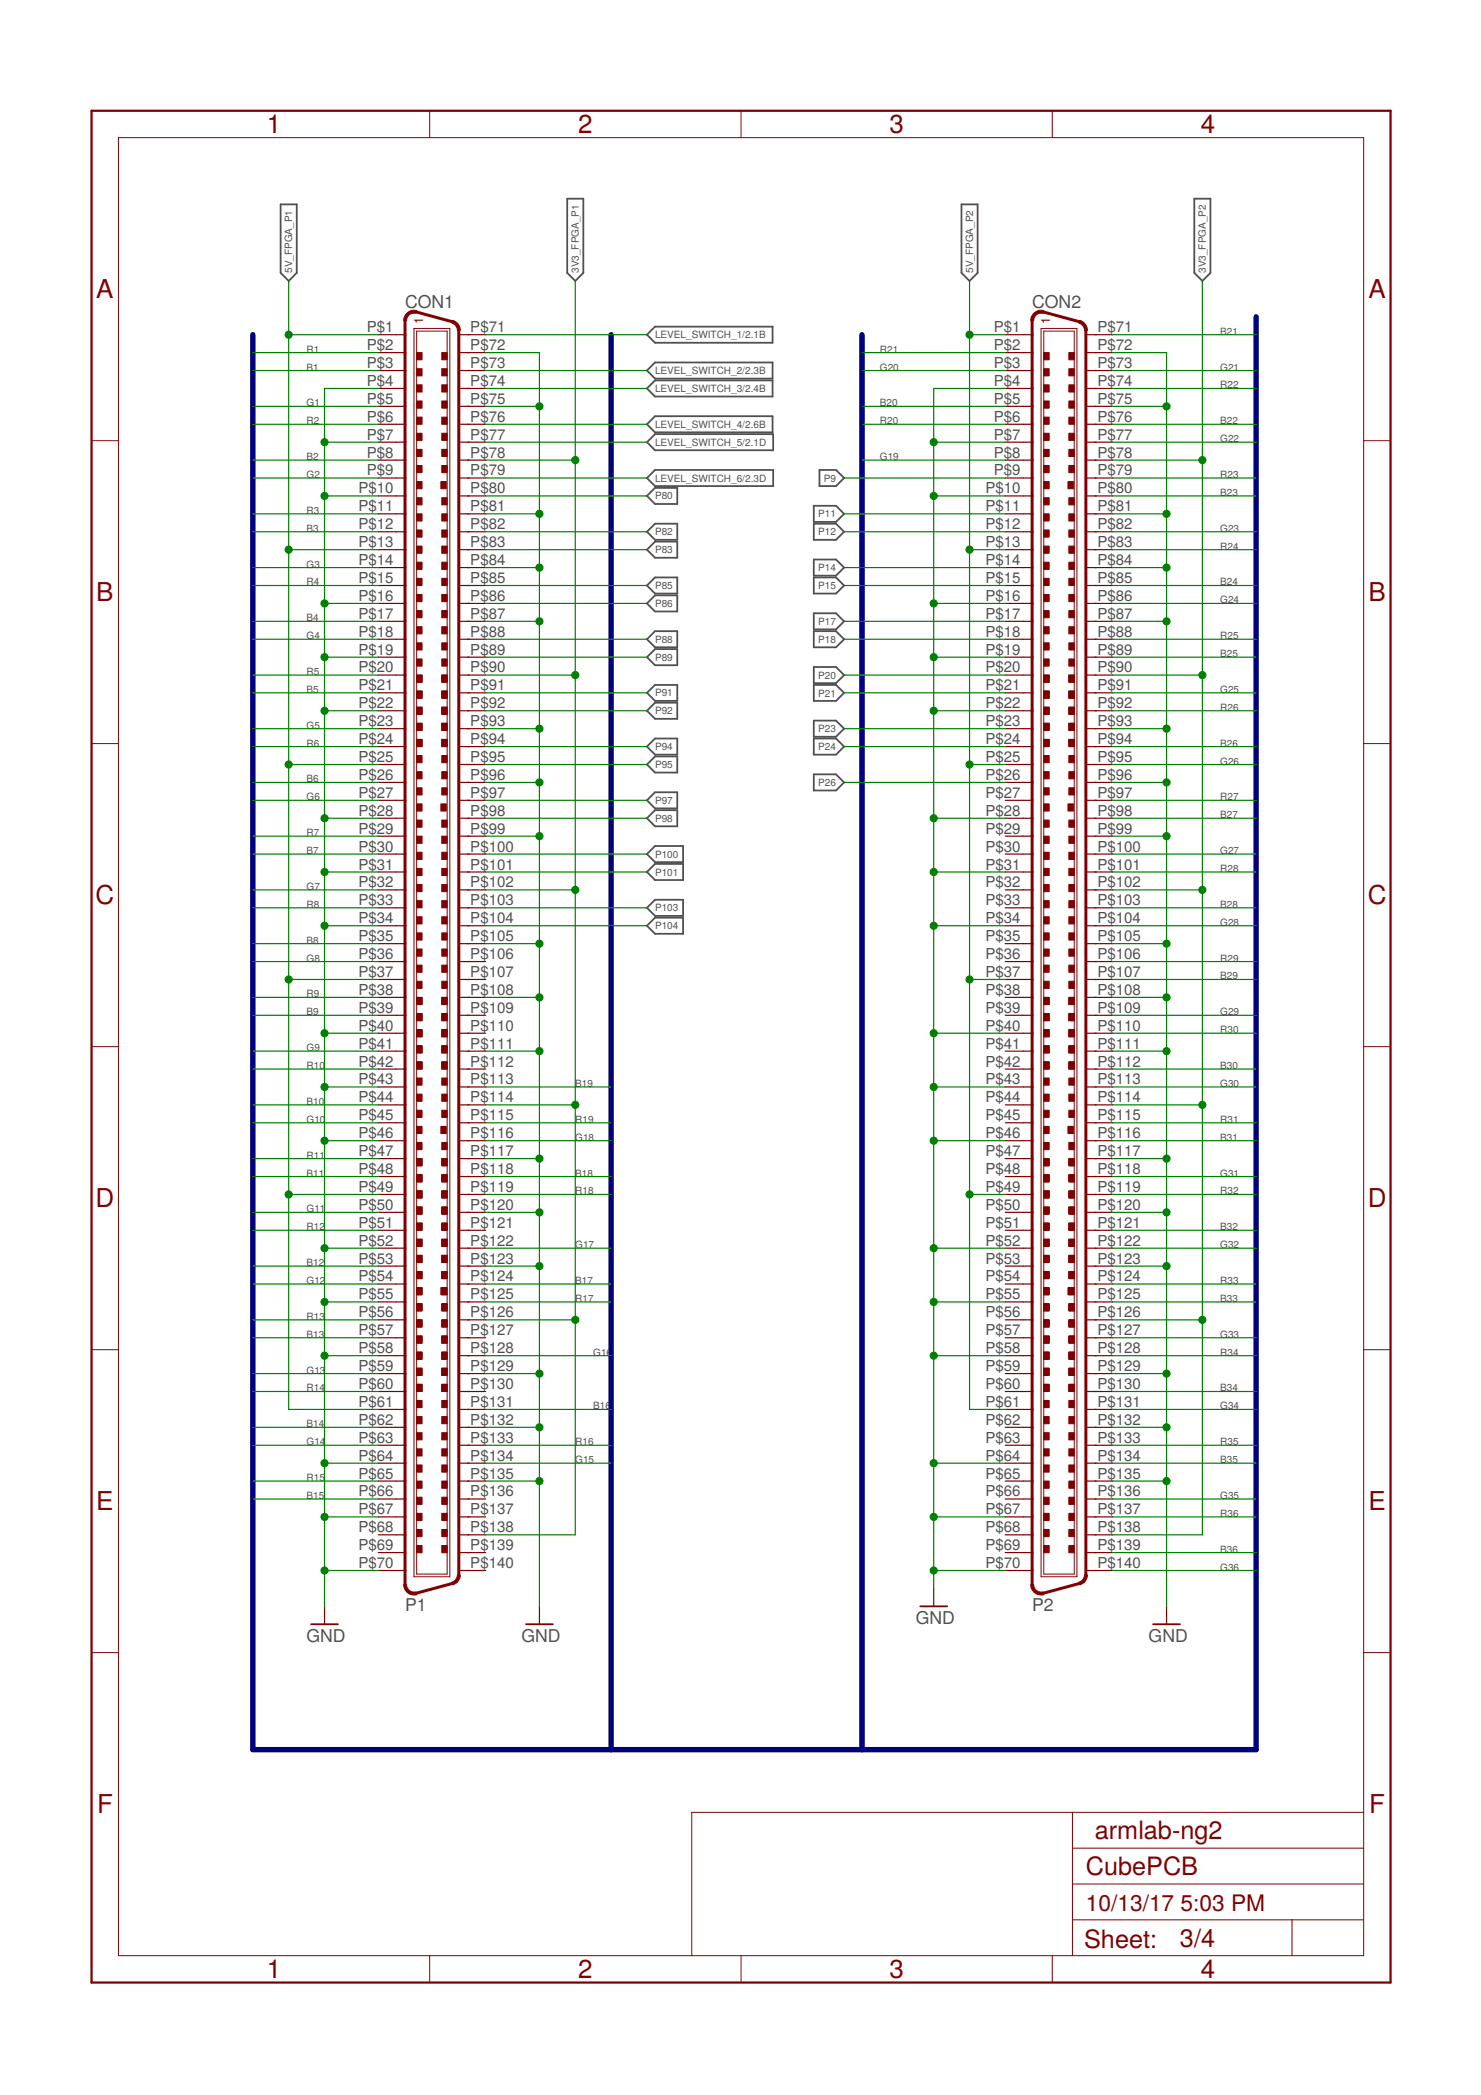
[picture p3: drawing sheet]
<svg xmlns="http://www.w3.org/2000/svg" width="210mm" height="297mm" viewBox="0 0 210 297" stroke-linecap="round" stroke-linejoin="round" font-family="sans-serif">
<defs><g id="words">
<g font-size="3.7" fill="#800000">
<text x="37.8" y="18.9">1</text>
<text x="82" y="18.9">2</text>
<text x="126.1" y="18.9">3</text>
<text x="170.2" y="18.9">4</text>
<text x="13.7" y="42.3">A</text>
<text x="193.9" y="42.3">A</text>
<text x="13.7" y="85.3">B</text>
<text x="193.9" y="85.3">B</text>
<text x="13.5" y="128.2">C</text>
<text x="193.8" y="128.2">C</text>
<text x="13.5" y="171.2">D</text>
<text x="193.8" y="171.2">D</text>
<text x="13.7" y="214.1">E</text>
<text x="193.9" y="214.1">E</text>
<text x="13.8" y="257.1">F</text>
<text x="194.1" y="257.1">F</text>
<text x="37.8" y="280.5">1</text>
<text x="82" y="280.5">2</text>
<text x="126.1" y="280.5">3</text>
<text x="170.2" y="280.5">4</text>
</g>
<g font-size="3.6" fill="#800000">
<text x="155.2" y="260.8">armlab-ng2</text>
<text x="153.9" y="265.9">CubePCB</text>
<text x="153.7" y="276.1">Sheet:</text>
<text x="167.2" y="276">3/4</text>
</g>
<g font-size="3.2" fill="#800000">
<text x="153.9" y="270.9">10/13/17</text>
<text x="167.3" y="270.9">5:03 PM</text>
</g>
<g font-size="2.5" fill="#505050">
<text x="57.4" y="43.6">CON1</text>
<text x="146.3" y="43.6">CON2</text>
<text x="43.4" y="232.8">GND</text>
<text x="57.4" y="228.4">P1</text>
<text x="73.9" y="232.8">GND</text>
<text x="129.8" y="230.3">GND</text>
<text x="146.3" y="228.4">P2</text>
<text x="162.8" y="232.8">GND</text>
</g>
<g font-size="2.1" fill="#505050">
<text x="52" y="47.1">P$1</text>
<text x="66.7" y="47.1">P$71</text>
<text x="140.9" y="47.1">P$1</text>
<text x="155.5" y="47.1">P$71</text>
<text x="52" y="49.6">P$2</text>
<text x="52" y="52.2">P$3</text>
<text x="66.7" y="49.6">P$72</text>
<text x="66.7" y="52.2">P$73</text>
<text x="140.9" y="49.6">P$2</text>
<text x="140.9" y="52.2">P$3</text>
<text x="155.5" y="49.6">P$72</text>
<text x="155.5" y="52.2">P$73</text>
<text x="52" y="54.7">P$4</text>
<text x="52" y="57.3">P$5</text>
<text x="52" y="59.8">P$6</text>
<text x="66.7" y="54.7">P$74</text>
<text x="66.7" y="57.3">P$75</text>
<text x="66.7" y="59.8">P$76</text>
<text x="140.9" y="54.7">P$4</text>
<text x="140.9" y="57.3">P$5</text>
<text x="140.9" y="59.8">P$6</text>
<text x="155.5" y="54.7">P$74</text>
<text x="155.5" y="57.3">P$75</text>
<text x="155.5" y="59.8">P$76</text>
<text x="52" y="62.3">P$7</text>
<text x="52" y="64.9">P$8</text>
<text x="66.7" y="62.3">P$77</text>
<text x="66.7" y="64.9">P$78</text>
<text x="140.9" y="62.3">P$7</text>
<text x="140.9" y="64.9">P$8</text>
<text x="155.5" y="62.3">P$77</text>
<text x="155.5" y="64.9">P$78</text>
<text x="50.8" y="70">P$10</text>
<text x="52" y="67.4">P$9</text>
<text x="66.7" y="67.4">P$79</text>
<text x="66.7" y="70">P$80</text>
<text x="139.7" y="70">P$10</text>
<text x="140.9" y="67.4">P$9</text>
<text x="155.5" y="67.4">P$79</text>
<text x="155.5" y="70">P$80</text>
<text x="50.8" y="72.5">P$11</text>
<text x="50.8" y="75">P$12</text>
<text x="50.8" y="77.6">P$13</text>
<text x="66.7" y="72.5">P$81</text>
<text x="66.7" y="75">P$82</text>
<text x="66.7" y="77.6">P$83</text>
<text x="139.7" y="72.5">P$11</text>
<text x="139.7" y="75">P$12</text>
<text x="139.7" y="77.6">P$13</text>
<text x="155.5" y="72.5">P$81</text>
<text x="155.5" y="75">P$82</text>
<text x="155.5" y="77.6">P$83</text>
<text x="50.8" y="80.1">P$14</text>
<text x="50.8" y="82.7">P$15</text>
<text x="66.7" y="80.1">P$84</text>
<text x="66.7" y="82.7">P$85</text>
<text x="139.7" y="80.1">P$14</text>
<text x="139.7" y="82.7">P$15</text>
<text x="155.5" y="80.1">P$84</text>
<text x="155.5" y="82.7">P$85</text>
<text x="50.8" y="85.2">P$16</text>
<text x="50.8" y="87.7">P$17</text>
<text x="66.7" y="85.2">P$86</text>
<text x="66.7" y="87.7">P$87</text>
<text x="139.7" y="85.2">P$16</text>
<text x="139.7" y="87.7">P$17</text>
<text x="155.5" y="85.2">P$86</text>
<text x="155.5" y="87.7">P$87</text>
<text x="50.8" y="90.3">P$18</text>
<text x="50.8" y="92.8">P$19</text>
<text x="50.8" y="95.3">P$20</text>
<text x="66.7" y="90.3">P$88</text>
<text x="66.7" y="92.8">P$89</text>
<text x="66.7" y="95.3">P$90</text>
<text x="139.7" y="90.3">P$18</text>
<text x="139.7" y="92.8">P$19</text>
<text x="139.7" y="95.3">P$20</text>
<text x="155.5" y="90.3">P$88</text>
<text x="155.5" y="92.8">P$89</text>
<text x="155.5" y="95.3">P$90</text>
<text x="50.8" y="97.9">P$21</text>
<text x="50.8" y="100.4">P$22</text>
<text x="66.7" y="97.9">P$91</text>
<text x="66.7" y="100.4">P$92</text>
<text x="139.7" y="97.9">P$21</text>
<text x="139.7" y="100.4">P$22</text>
<text x="155.5" y="97.9">P$91</text>
<text x="155.5" y="100.4">P$92</text>
<text x="50.8" y="103">P$23</text>
<text x="50.8" y="105.5">P$24</text>
<text x="66.7" y="103">P$93</text>
<text x="66.7" y="105.5">P$94</text>
<text x="139.7" y="103">P$23</text>
<text x="139.7" y="105.5">P$24</text>
<text x="155.5" y="103">P$93</text>
<text x="155.5" y="105.5">P$94</text>
<text x="50.8" y="108">P$25</text>
<text x="50.8" y="110.6">P$26</text>
<text x="50.8" y="113.1">P$27</text>
<text x="66.7" y="108">P$95</text>
<text x="66.7" y="110.6">P$96</text>
<text x="66.7" y="113.1">P$97</text>
<text x="139.7" y="108">P$25</text>
<text x="139.7" y="110.6">P$26</text>
<text x="139.7" y="113.1">P$27</text>
<text x="155.5" y="108">P$95</text>
<text x="155.5" y="110.6">P$96</text>
<text x="155.5" y="113.1">P$97</text>
<text x="50.8" y="115.7">P$28</text>
<text x="50.8" y="118.2">P$29</text>
<text x="66.7" y="115.7">P$98</text>
<text x="66.7" y="118.2">P$99</text>
<text x="139.7" y="115.7">P$28</text>
<text x="139.7" y="118.2">P$29</text>
<text x="155.5" y="115.7">P$98</text>
<text x="155.5" y="118.2">P$99</text>
<text x="50.8" y="120.7">P$30</text>
<text x="50.8" y="123.3">P$31</text>
<text x="50.8" y="125.8">P$32</text>
<text x="66.7" y="120.7">P$100</text>
<text x="66.7" y="123.3">P$101</text>
<text x="66.7" y="125.8">P$102</text>
<text x="139.7" y="120.7">P$30</text>
<text x="139.7" y="123.3">P$31</text>
<text x="139.7" y="125.8">P$32</text>
<text x="155.5" y="120.7">P$100</text>
<text x="155.5" y="123.3">P$101</text>
<text x="155.5" y="125.8">P$102</text>
<text x="50.8" y="128.4">P$33</text>
<text x="50.8" y="130.9">P$34</text>
<text x="66.7" y="128.4">P$103</text>
<text x="66.7" y="130.9">P$104</text>
<text x="139.7" y="128.4">P$33</text>
<text x="139.7" y="130.9">P$34</text>
<text x="155.5" y="128.4">P$103</text>
<text x="155.5" y="130.9">P$104</text>
<text x="50.8" y="133.4">P$35</text>
<text x="50.8" y="136">P$36</text>
<text x="66.7" y="133.4">P$105</text>
<text x="66.7" y="136">P$106</text>
<text x="139.7" y="133.4">P$35</text>
<text x="139.7" y="136">P$36</text>
<text x="155.5" y="133.4">P$105</text>
<text x="155.5" y="136">P$106</text>
<text x="50.8" y="138.5">P$37</text>
<text x="50.8" y="141.1">P$38</text>
<text x="50.8" y="143.6">P$39</text>
<text x="66.7" y="138.5">P$107</text>
<text x="66.7" y="141.1">P$108</text>
<text x="66.7" y="143.6">P$109</text>
<text x="139.7" y="138.5">P$37</text>
<text x="139.7" y="141.1">P$38</text>
<text x="139.7" y="143.6">P$39</text>
<text x="155.5" y="138.5">P$107</text>
<text x="155.5" y="141.1">P$108</text>
<text x="155.5" y="143.6">P$109</text>
<text x="50.8" y="146.1">P$40</text>
<text x="50.8" y="148.7">P$41</text>
<text x="66.7" y="146.1">P$110</text>
<text x="66.7" y="148.7">P$111</text>
<text x="139.7" y="146.1">P$40</text>
<text x="139.7" y="148.7">P$41</text>
<text x="155.5" y="146.1">P$110</text>
<text x="155.5" y="148.7">P$111</text>
<text x="50.8" y="151.2">P$42</text>
<text x="50.8" y="153.8">P$43</text>
<text x="66.7" y="151.2">P$112</text>
<text x="66.7" y="153.8">P$113</text>
<text x="139.7" y="151.2">P$42</text>
<text x="139.7" y="153.8">P$43</text>
<text x="155.5" y="151.2">P$112</text>
<text x="155.5" y="153.8">P$113</text>
<text x="50.8" y="156.3">P$44</text>
<text x="50.8" y="158.8">P$45</text>
<text x="50.8" y="161.4">P$46</text>
<text x="66.7" y="156.3">P$114</text>
<text x="66.7" y="158.8">P$115</text>
<text x="66.7" y="161.4">P$116</text>
<text x="139.7" y="156.3">P$44</text>
<text x="139.7" y="158.8">P$45</text>
<text x="139.7" y="161.4">P$46</text>
<text x="155.5" y="156.3">P$114</text>
<text x="155.5" y="158.8">P$115</text>
<text x="155.5" y="161.4">P$116</text>
<text x="50.8" y="163.9">P$47</text>
<text x="50.8" y="166.5">P$48</text>
<text x="66.7" y="163.9">P$117</text>
<text x="66.7" y="166.5">P$118</text>
<text x="139.7" y="163.9">P$47</text>
<text x="139.7" y="166.5">P$48</text>
<text x="155.5" y="163.9">P$117</text>
<text x="155.5" y="166.5">P$118</text>
<text x="50.8" y="169">P$49</text>
<text x="50.8" y="171.5">P$50</text>
<text x="66.7" y="169">P$119</text>
<text x="66.7" y="171.5">P$120</text>
<text x="139.7" y="169">P$49</text>
<text x="139.7" y="171.5">P$50</text>
<text x="155.5" y="169">P$119</text>
<text x="155.5" y="171.5">P$120</text>
<text x="50.8" y="174.1">P$51</text>
<text x="50.8" y="176.6">P$52</text>
<text x="50.8" y="179.2">P$53</text>
<text x="66.7" y="174.1">P$121</text>
<text x="66.7" y="176.6">P$122</text>
<text x="66.7" y="179.2">P$123</text>
<text x="139.7" y="174.1">P$51</text>
<text x="139.7" y="176.6">P$52</text>
<text x="139.7" y="179.2">P$53</text>
<text x="155.5" y="174.1">P$121</text>
<text x="155.5" y="176.6">P$122</text>
<text x="155.5" y="179.2">P$123</text>
<text x="50.8" y="181.7">P$54</text>
<text x="50.8" y="184.2">P$55</text>
<text x="66.7" y="181.7">P$124</text>
<text x="66.7" y="184.2">P$125</text>
<text x="139.7" y="181.7">P$54</text>
<text x="139.7" y="184.2">P$55</text>
<text x="155.5" y="181.7">P$124</text>
<text x="155.5" y="184.2">P$125</text>
<text x="50.8" y="186.8">P$56</text>
<text x="50.8" y="189.3">P$57</text>
<text x="50.8" y="191.9">P$58</text>
<text x="66.7" y="186.8">P$126</text>
<text x="66.7" y="189.3">P$127</text>
<text x="66.7" y="191.9">P$128</text>
<text x="139.7" y="186.8">P$56</text>
<text x="139.7" y="189.3">P$57</text>
<text x="139.7" y="191.9">P$58</text>
<text x="155.5" y="186.8">P$126</text>
<text x="155.5" y="189.3">P$127</text>
<text x="155.5" y="191.9">P$128</text>
<text x="50.8" y="194.4">P$59</text>
<text x="50.8" y="196.9">P$60</text>
<text x="66.7" y="194.4">P$129</text>
<text x="66.7" y="196.9">P$130</text>
<text x="139.7" y="194.4">P$59</text>
<text x="139.7" y="196.9">P$60</text>
<text x="155.5" y="194.4">P$129</text>
<text x="155.5" y="196.9">P$130</text>
<text x="50.8" y="199.5">P$61</text>
<text x="50.8" y="202">P$62</text>
<text x="66.7" y="199.5">P$131</text>
<text x="66.7" y="202">P$132</text>
<text x="139.7" y="199.5">P$61</text>
<text x="139.7" y="202">P$62</text>
<text x="155.5" y="199.5">P$131</text>
<text x="155.5" y="202">P$132</text>
<text x="50.8" y="204.6">P$63</text>
<text x="50.8" y="207.1">P$64</text>
<text x="50.8" y="209.6">P$65</text>
<text x="66.7" y="204.6">P$133</text>
<text x="66.7" y="207.1">P$134</text>
<text x="66.7" y="209.6">P$135</text>
<text x="139.7" y="204.6">P$63</text>
<text x="139.7" y="207.1">P$64</text>
<text x="139.7" y="209.6">P$65</text>
<text x="155.5" y="204.6">P$133</text>
<text x="155.5" y="207.1">P$134</text>
<text x="155.5" y="209.6">P$135</text>
<text x="50.8" y="212.2">P$66</text>
<text x="50.8" y="214.7">P$67</text>
<text x="66.7" y="212.2">P$136</text>
<text x="66.7" y="214.7">P$137</text>
<text x="139.7" y="212.2">P$66</text>
<text x="139.7" y="214.7">P$67</text>
<text x="155.5" y="212.2">P$136</text>
<text x="155.5" y="214.7">P$137</text>
<text x="50.8" y="217.2">P$68</text>
<text x="50.8" y="219.8">P$69</text>
<text x="66.7" y="217.2">P$138</text>
<text x="66.7" y="219.8">P$139</text>
<text x="139.7" y="217.2">P$68</text>
<text x="139.7" y="219.8">P$69</text>
<text x="155.5" y="217.2">P$138</text>
<text x="155.5" y="219.8">P$139</text>
<text x="50.8" y="222.3">P$70</text>
<text x="66.7" y="222.3">P$140</text>
<text x="139.7" y="222.3">P$70</text>
<text x="155.5" y="222.3">P$140</text>
</g>
<g font-size="1.8" fill="#800000">
<text x="60" y="45.9" transform="rotate(-90 60 45.9)">1</text>
<text x="148.8" y="45.9" transform="rotate(-90 148.8 45.9)">1</text>
</g>
<g font-size="1.4" fill="#505050">
<text x="41.4" y="38.7" transform="rotate(-90 41.4 38.7)">5V_FPGA_P1</text>
<text x="82" y="38.7" transform="rotate(-90 82 38.7)">3V3_FPGA_P1</text>
<text x="137.9" y="38.7" transform="rotate(-90 137.9 38.7)">5V_FPGA_P2</text>
<text x="170.9" y="38.7" transform="rotate(-90 170.9 38.7)">3V3_FPGA_P2</text>
<text x="92.8" y="48">LEVEL_SWITCH_1/2.1B</text>
<text x="173" y="47.5">B21</text>
<text x="43.4" y="50">R1</text>
<text x="43.4" y="52.5">B1</text>
<text x="92.8" y="53">LEVEL_SWITCH_2/2.3B</text>
<text x="124.7" y="50">R21</text>
<text x="124.7" y="52.5">G20</text>
<text x="173" y="52.5">G21</text>
<text x="43.4" y="57.6">G1</text>
<text x="92.8" y="55.6">LEVEL_SWITCH_3/2.4B</text>
<text x="124.7" y="57.6">B20</text>
<text x="173" y="55.1">R22</text>
<text x="43.4" y="60.2">R2</text>
<text x="43.4" y="65.2">B2</text>
<text x="92.8" y="60.7">LEVEL_SWITCH_4/2.6B</text>
<text x="92.8" y="63.2">LEVEL_SWITCH_5/2.1D</text>
<text x="124.7" y="60.2">R20</text>
<text x="124.7" y="65.2">G19</text>
<text x="173" y="62.7">G22</text>
<text x="173" y="60.2">B22</text>
<text x="43.4" y="67.8">G2</text>
<text x="92.8" y="68.3">LEVEL_SWITCH_6/2.3D</text>
<text x="92.8" y="70.8">P80</text>
<text x="116.8" y="68.3">P9</text>
<text x="173" y="70.3">B23</text>
<text x="173" y="67.8">R23</text>
<text x="43.4" y="72.8">R3</text>
<text x="43.4" y="75.4">B3</text>
<text x="92.8" y="75.9">P82</text>
<text x="116" y="73.4">P11</text>
<text x="116" y="75.9">P12</text>
<text x="173" y="77.9">R24</text>
<text x="173" y="75.4">G23</text>
<text x="43.4" y="80.5">G3</text>
<text x="43.4" y="83">R4</text>
<text x="92.8" y="78.4">P83</text>
<text x="92.8" y="83.5">P85</text>
<text x="116" y="81">P14</text>
<text x="116" y="83.5">P15</text>
<text x="173" y="83">B24</text>
<text x="43.4" y="88.1">B4</text>
<text x="92.8" y="86.1">P86</text>
<text x="116" y="88.6">P17</text>
<text x="173" y="85.5">G24</text>
<text x="43.4" y="90.6">G4</text>
<text x="43.4" y="95.7">R5</text>
<text x="92.8" y="91.1">P88</text>
<text x="92.8" y="93.7">P89</text>
<text x="116" y="91.1">P18</text>
<text x="173" y="93.2">B25</text>
<text x="173" y="90.6">R25</text>
<text x="43.4" y="98.2">B5</text>
<text x="92.8" y="98.8">P91</text>
<text x="92.8" y="101.3">P92</text>
<text x="116" y="96.2">P20</text>
<text x="116" y="98.8">P21</text>
<text x="173" y="100.8">R26</text>
<text x="173" y="98.2">G25</text>
<text x="43.4" y="103.3">G5</text>
<text x="43.4" y="105.9">R6</text>
<text x="92.8" y="106.4">P94</text>
<text x="116" y="103.8">P23</text>
<text x="116" y="106.4">P24</text>
<text x="173" y="105.9">B26</text>
<text x="43.4" y="110.9">B6</text>
<text x="43.4" y="113.5">G6</text>
<text x="92.8" y="108.9">P95</text>
<text x="92.8" y="114">P97</text>
<text x="116" y="111.5">P26</text>
<text x="173" y="113.5">R27</text>
<text x="173" y="108.4">G26</text>
<text x="43.4" y="118.6">R7</text>
<text x="92.8" y="116.5">P98</text>
<text x="173" y="116">B27</text>
<text x="43.4" y="121.1">B7</text>
<text x="92.8" y="121.6">P100</text>
<text x="92.8" y="124.1">P101</text>
<text x="173" y="123.6">R28</text>
<text x="173" y="121.1">G27</text>
<text x="43.4" y="126.2">G7</text>
<text x="43.4" y="128.7">R8</text>
<text x="92.8" y="129.2">P103</text>
<text x="92.8" y="131.8">P104</text>
<text x="173" y="131.3">G28</text>
<text x="173" y="128.7">B28</text>
<text x="43.4" y="133.8">B8</text>
<text x="43.4" y="136.3">G8</text>
<text x="173" y="136.3">R29</text>
<text x="43.4" y="141.4">R9</text>
<text x="43.4" y="144">B9</text>
<text x="173" y="144">G29</text>
<text x="173" y="138.9">B29</text>
<text x="43.4" y="149">G9</text>
<text x="173" y="146.5">R30</text>
<text x="43.4" y="151.6">R10</text>
<text x="81.5" y="154.1">B19</text>
<text x="173" y="154.1">G30</text>
<text x="173" y="151.6">B30</text>
<text x="43.4" y="156.7">B10</text>
<text x="43.4" y="159.2">G10</text>
<text x="81.5" y="161.7">G18</text>
<text x="81.5" y="159.2">R19</text>
<text x="173" y="159.2">R31</text>
<text x="173" y="161.7">B31</text>
<text x="43.4" y="164.3">R11</text>
<text x="43.4" y="166.8">B11</text>
<text x="81.5" y="166.8">B18</text>
<text x="173" y="166.8">G31</text>
<text x="43.4" y="171.9">G11</text>
<text x="81.5" y="169.4">R18</text>
<text x="173" y="169.4">R32</text>
<text x="43.4" y="174.4">R12</text>
<text x="43.4" y="179.5">B12</text>
<text x="81.5" y="177">G17</text>
<text x="173" y="177">G32</text>
<text x="173" y="174.4">B32</text>
<text x="43.4" y="182.1">G12</text>
<text x="81.5" y="184.6">R17</text>
<text x="81.5" y="182.1">B17</text>
<text x="173" y="184.6">B33</text>
<text x="173" y="182.1">R33</text>
<text x="43.4" y="187.1">R13</text>
<text x="43.4" y="189.7">B13</text>
<text x="173" y="189.7">G33</text>
<text x="43.4" y="194.7">G13</text>
<text x="43.4" y="197.3">R14</text>
<text x="84.1" y="192.2">G16</text>
<text x="173" y="197.3">B34</text>
<text x="173" y="192.2">R34</text>
<text x="43.4" y="202.4">B14</text>
<text x="84.1" y="199.8">B16</text>
<text x="173" y="199.8">G34</text>
<text x="43.4" y="204.9">G14</text>
<text x="43.4" y="210">R15</text>
<text x="81.5" y="207.4">G15</text>
<text x="81.5" y="204.9">R16</text>
<text x="173" y="207.4">B35</text>
<text x="173" y="204.9">R35</text>
<text x="43.4" y="212.5">B15</text>
<text x="173" y="215.1">R36</text>
<text x="173" y="212.5">G35</text>
<text x="173" y="220.1">B36</text>
<text x="173" y="222.7">G36</text>
</g>
</g></defs>
<g fill="none" stroke="#505050" stroke-width=".25">
<path d="M39.8 29h2.3v9.7l-1.2 1.1-1.1-1.1zM80.4 28.2h2.3v10.5l-1.2 1.1-1.1-1.1zM136.3 29h2.3v9.7l-1.2 1.1-1.1-1.1zM169.3 28.2h2.3v10.5l-1.2 1.1-1.1-1.1zM91.7 55.1l1.1-1.2h16.7v2.3h-16.7zM91.7 47.5l1.1-1.2h16.7v2.3h-16.7zM91.7 52.5l1.1-1.1h16.7v2.3h-16.7zM91.7 60.2l1.1-1.2h16.7v2.3h-16.7zM91.7 62.7l1.1-1.1h16.8v2.2h-16.8zM91.7 67.8l1.1-1.2h16.8v2.3h-16.8zM91.7 70.3l1.1-1.1h3.2v2.3h-3.2zM91.7 75.4l1.1-1.1h3.2v2.2h-3.2z"/>
<path d="M91.7 77.9l1.1-1.1h3.2v2.3h-3.2zM115.3 74.3h3.2l1.1 1.1-1.1 1.1h-3.2zM115.3 71.7h3.2l1.1 1.2-1.1 1.1h-3.2zM115.3 79.3h3.2l1.1 1.2-1.1 1.1h-3.2zM116.1 66.6h2.4l1.1 1.2-1.1 1.1h-2.4zM91.7 83l1.1-1.1h3.2v2.3h-3.2zM91.7 85.6l1.1-1.2h3.2v2.3h-3.2zM91.7 90.6l1.1-1.1h3.2v2.3h-3.2zM91.7 93.2l1.1-1.2h3.2v2.3h-3.2zM91.7 98.2l1.1-1.1h3.2v2.3h-3.2zM115.3 89.5h3.2l1.1 1.1-1.1 1.2h-3.2zM115.3 81.9h3.2l1.1 1.1-1.1 1.2h-3.2z"/>
<path d="M115.3 97.1h3.2l1.1 1.1-1.1 1.2h-3.2zM115.3 87h3.2l1.1 1.1-1.1 1.1h-3.2zM115.3 94.6h3.2l1.1 1.1-1.1 1.2h-3.2zM91.7 100.8l1.1-1.2h3.2v2.3h-3.2zM91.7 105.9l1.1-1.2h3.2v2.3h-3.2zM91.7 108.4l1.1-1.1h3.2v2.2h-3.2zM91.7 113.5l1.1-1.2h3.2v2.3h-3.2zM91.7 116l1.1-1.1h3.2v2.3h-3.2zM115.3 104.7h3.2l1.1 1.2-1.1 1.1h-3.2zM115.3 102.2h3.2l1.1 1.1-1.1 1.2h-3.2zM115.3 109.8h3.2l1.1 1.1-1.1 1.2h-3.2zM91.7 121.1l1.1-1.1h4v2.2h-4z"/>
<path d="M91.7 123.6l1.1-1.1h4v2.3h-4zM91.7 128.7l1.1-1.1h4v2.3h-4zM91.7 131.3l1.1-1.2h4v2.3h-4z"/>
</g>
<g fill="#800000" stroke="#800000" stroke-width=".14">
<path d="M59.1 50h.7v1h-.7z"/>
<path d="M59.1 52.3h.7v1h-.7z"/>
<path d="M62.6 50h.8v1h-.8z"/>
<path d="M62.6 52.3h.8v1h-.8z"/>
<path d="M59.1 54.6h.7v1h-.7z"/>
<path d="M59.1 56.9h.7v1h-.7z"/>
<path d="M62.6 54.6h.8v1h-.8z"/>
<path d="M62.6 56.9h.8v1h-.8z"/>
<path d="M59.1 59.1h.7v1.1h-.7z"/>
<path d="M59.1 98h.7v1h-.7z"/>
<path d="M62.6 98h.8v1h-.8z"/>
<path d="M62.6 100.3h.8v1h-.8z"/>
<path d="M59.1 100.3h.7v1h-.7z"/>
<path d="M59.1 102.6h.7v1h-.7z"/>
<path d="M62.6 95.7h.8v1h-.8z"/>
<path d="M62.6 102.6h.8v1h-.8z"/>
<path d="M59.1 104.8h.7v1.1h-.7z"/>
<path d="M62.6 104.8h.8v1.1h-.8z"/>
<path d="M59.1 61.4h.7v1h-.7z"/>
<path d="M59.1 93.4h.7v1h-.7z"/>
<path d="M59.1 95.7h.7v1h-.7z"/>
<path d="M62.6 93.4h.8v1h-.8z"/>
<path d="M62.6 61.4h.8v1h-.8z"/>
<path d="M62.6 59.1h.8v1.1h-.8z"/>
<path d="M59.1 70.6h.7v1h-.7z"/>
<path d="M59.1 72.9h.7v1h-.7z"/>
<path d="M59.1 75.1h.7v1.1h-.7z"/>
<path d="M59.1 77.4h.7v1h-.7z"/>
<path d="M59.1 88.9h.7v1h-.7z"/>
<path d="M59.1 91.1h.7v1.1h-.7z"/>
<path d="M62.6 70.6h.8v1h-.8z"/>
<path d="M62.6 72.9h.8v1h-.8z"/>
<path d="M62.6 75.1h.8v1.1h-.8z"/>
<path d="M62.6 77.4h.8v1h-.8z"/>
<path d="M62.6 88.9h.8v1h-.8z"/>
<path d="M62.6 91.1h.8v1.1h-.8z"/>
<path d="M59.1 63.7h.7v1h-.7z"/>
<path d="M62.6 63.7h.8v1h-.8z"/>
<path d="M59.1 66h.7v1h-.7z"/>
<path d="M62.6 66h.8v1h-.8z"/>
<path d="M59.1 68.3h.7v1h-.7z"/>
<path d="M62.5 68.3h.7v1h-.7z"/>
<path d="M59.1 79.7h.7v1h-.7z"/>
<path d="M59.1 82h.7v1h-.7z"/>
<path d="M59.1 84.3h.7v1h-.7z"/>
<path d="M59.1 86.6h.7v1h-.7z"/>
<path d="M62.6 79.7h.8v1h-.8z"/>
<path d="M62.6 82h.8v1h-.8z"/>
<path d="M62.6 84.3h.8v1h-.8z"/>
<path d="M62.6 86.6h.8v1h-.8z"/>
<path d="M59.1 143.7h.7v1h-.7z"/>
<path d="M62.6 143.7h.8v1h-.8z"/>
<path d="M62.6 146h.8v1h-.8z"/>
<path d="M59.1 146h.7v1h-.7z"/>
<path d="M59.1 148.3h.7v1h-.7z"/>
<path d="M62.6 141.4h.8v1h-.8z"/>
<path d="M62.6 148.3h.8v1h-.8z"/>
<path d="M59.1 150.6h.7v1h-.7z"/>
<path d="M62.6 150.6h.8v1h-.8z"/>
<path d="M59.1 107.1h.7v1h-.7z"/>
<path d="M59.1 139.1h.7v1h-.7z"/>
<path d="M59.1 141.4h.7v1h-.7z"/>
<path d="M62.6 139.1h.8v1h-.8z"/>
<path d="M62.6 107.1h.8v1h-.8z"/>
<path d="M59.1 116.3h.7v1h-.7z"/>
<path d="M59.1 118.6h.7v1h-.7z"/>
<path d="M59.1 120.8h.7v1.1h-.7z"/>
<path d="M59.1 123.1h.7v1h-.7z"/>
<path d="M59.1 134.6h.7v1h-.7z"/>
<path d="M59.1 136.8h.7v1.1h-.7z"/>
<path d="M62.6 116.3h.8v1h-.8z"/>
<path d="M62.6 118.6h.8v1h-.8z"/>
<path d="M62.6 120.8h.8v1.1h-.8z"/>
<path d="M62.6 123.1h.8v1h-.8z"/>
<path d="M62.6 134.6h.8v1h-.8z"/>
<path d="M62.6 136.8h.8v1.1h-.8z"/>
<path d="M59.1 109.4h.7v1h-.7z"/>
<path d="M62.6 109.4h.8v1h-.8z"/>
<path d="M59.1 111.7h.7v1h-.7z"/>
<path d="M62.6 111.7h.8v1h-.8z"/>
<path d="M59.1 114h.7v1h-.7z"/>
<path d="M62.5 114h.7v1h-.7z"/>
<path d="M59.1 125.4h.7v1h-.7z"/>
<path d="M59.1 127.7h.7v1h-.7z"/>
<path d="M59.1 130h.7v1h-.7z"/>
<path d="M59.1 132.3h.7v1h-.7z"/>
<path d="M62.6 125.4h.8v1h-.8z"/>
<path d="M62.6 127.7h.8v1h-.8z"/>
<path d="M62.6 130h.8v1h-.8z"/>
<path d="M62.6 132.3h.8v1h-.8z"/>
<path d="M59.1 189.4h.7v1h-.7z"/>
<path d="M62.6 189.4h.8v1h-.8z"/>
<path d="M62.6 191.7h.8v1h-.8z"/>
<path d="M59.1 191.7h.7v1h-.7z"/>
<path d="M59.1 194h.7v1h-.7z"/>
<path d="M62.6 187.1h.8v1.1h-.8z"/>
<path d="M62.6 194h.8v1h-.8z"/>
<path d="M59.1 196.3h.7v1h-.7z"/>
<path d="M62.6 196.3h.8v1h-.8z"/>
<path d="M59.1 152.8h.7v1.1h-.7z"/>
<path d="M59.1 184.8h.7v1.1h-.7z"/>
<path d="M59.1 187.1h.7v1.1h-.7z"/>
<path d="M62.6 184.8h.8v1.1h-.8z"/>
<path d="M62.6 152.8h.8v1.1h-.8z"/>
<path d="M59.1 162h.7v1h-.7z"/>
<path d="M59.1 164.3h.7v1h-.7z"/>
<path d="M59.1 166.6h.7v1h-.7z"/>
<path d="M59.1 168.8h.7v1.1h-.7z"/>
<path d="M59.1 180.3h.7v1h-.7z"/>
<path d="M59.1 182.6h.7v1h-.7z"/>
<path d="M62.6 162h.8v1h-.8z"/>
<path d="M62.6 164.3h.8v1h-.8z"/>
<path d="M62.6 166.6h.8v1h-.8z"/>
<path d="M62.6 168.8h.8v1.1h-.8z"/>
<path d="M62.6 180.3h.8v1h-.8z"/>
<path d="M62.6 182.6h.8v1h-.8z"/>
<path d="M59.1 155.1h.7v1h-.7z"/>
<path d="M62.6 155.1h.8v1h-.8z"/>
<path d="M59.1 157.4h.7v1h-.7z"/>
<path d="M62.6 157.4h.8v1h-.8z"/>
<path d="M59.1 159.7h.7v1h-.7z"/>
<path d="M62.5 159.7h.7v1h-.7z"/>
<path d="M59.1 171.1h.7v1h-.7z"/>
<path d="M59.1 173.4h.7v1h-.7z"/>
<path d="M59.1 175.7h.7v1h-.7z"/>
<path d="M59.1 178h.7v1h-.7z"/>
<path d="M62.6 171.1h.8v1h-.8z"/>
<path d="M62.6 173.4h.8v1h-.8z"/>
<path d="M62.6 175.7h.8v1h-.8z"/>
<path d="M62.6 178h.8v1h-.8z"/>
<path d="M59.1 212.3h.7v1h-.7z"/>
<path d="M62.6 212.3h.8v1h-.8z"/>
<path d="M62.6 214.6h.8v1h-.8z"/>
<path d="M59.1 214.6h.7v1h-.7z"/>
<path d="M59.1 216.9h.7v1h-.7z"/>
<path d="M62.6 210h.8v1h-.8z"/>
<path d="M62.6 216.9h.8v1h-.8z"/>
<path d="M59.1 219.1h.7v1.1h-.7z"/>
<path d="M62.6 219.1h.8v1.1h-.8z"/>
<path d="M59.1 207.7h.7v1h-.7z"/>
<path d="M59.1 210h.7v1h-.7z"/>
<path d="M62.6 207.7h.8v1h-.8z"/>
<path d="M59.1 203.1h.7v1.1h-.7z"/>
<path d="M59.1 205.4h.7v1h-.7z"/>
<path d="M62.6 203.1h.8v1.1h-.8z"/>
<path d="M62.6 205.4h.8v1h-.8z"/>
<path d="M62.5 182.6h.7v1h-.7z"/>
<path d="M59.1 198.6h.7v1h-.7z"/>
<path d="M59.1 200.9h.7v1h-.7z"/>
<path d="M62.6 198.6h.8v1h-.8z"/>
<path d="M62.6 200.9h.8v1h-.8z"/>
<path d="M147.9 50h.8v1h-.8z"/>
<path d="M147.9 52.3h.8v1h-.8z"/>
<path d="M151.5 50h.8v1h-.8z"/>
<path d="M151.5 52.3h.8v1h-.8z"/>
<path d="M147.9 54.6h.8v1h-.8z"/>
<path d="M147.9 56.9h.8v1h-.8z"/>
<path d="M151.5 54.6h.8v1h-.8z"/>
<path d="M151.5 56.9h.8v1h-.8z"/>
<path d="M147.9 59.1h.8v1.1h-.8z"/>
<path d="M147.9 98h.8v1h-.8z"/>
<path d="M151.5 98h.8v1h-.8z"/>
<path d="M151.5 100.3h.8v1h-.8z"/>
<path d="M147.9 100.3h.8v1h-.8z"/>
<path d="M147.9 102.6h.8v1h-.8z"/>
<path d="M151.5 95.7h.8v1h-.8z"/>
<path d="M151.5 102.6h.8v1h-.8z"/>
<path d="M147.9 104.8h.8v1.1h-.8z"/>
<path d="M151.5 104.8h.8v1.1h-.8z"/>
<path d="M147.9 61.4h.8v1h-.8z"/>
<path d="M147.9 93.4h.8v1h-.8z"/>
<path d="M147.9 95.7h.8v1h-.8z"/>
<path d="M151.5 93.4h.8v1h-.8z"/>
<path d="M151.5 61.4h.8v1h-.8z"/>
<path d="M151.5 59.1h.8v1.1h-.8z"/>
<path d="M147.9 70.6h.8v1h-.8z"/>
<path d="M147.9 72.9h.8v1h-.8z"/>
<path d="M147.9 75.1h.8v1.1h-.8z"/>
<path d="M147.9 77.4h.8v1h-.8z"/>
<path d="M147.9 88.9h.8v1h-.8z"/>
<path d="M147.9 91.1h.8v1.1h-.8z"/>
<path d="M151.5 70.6h.8v1h-.8z"/>
<path d="M151.5 72.9h.8v1h-.8z"/>
<path d="M151.5 75.1h.8v1.1h-.8z"/>
<path d="M151.5 77.4h.8v1h-.8z"/>
<path d="M151.5 88.9h.8v1h-.8z"/>
<path d="M151.5 91.1h.8v1.1h-.8z"/>
<path d="M147.9 63.7h.8v1h-.8z"/>
<path d="M151.5 63.7h.8v1h-.8z"/>
<path d="M147.9 66h.8v1h-.8z"/>
<path d="M151.5 66h.8v1h-.8z"/>
<path d="M147.9 68.3h.8v1h-.8z"/>
<path d="M151.4 68.3h.7v1h-.7z"/>
<path d="M147.9 79.7h.8v1h-.8z"/>
<path d="M147.9 82h.8v1h-.8z"/>
<path d="M147.9 84.3h.8v1h-.8z"/>
<path d="M147.9 86.6h.8v1h-.8z"/>
<path d="M151.5 79.7h.8v1h-.8z"/>
<path d="M151.5 82h.8v1h-.8z"/>
<path d="M151.5 84.3h.8v1h-.8z"/>
<path d="M151.5 86.6h.8v1h-.8z"/>
<path d="M147.9 143.7h.8v1h-.8z"/>
<path d="M151.5 143.7h.8v1h-.8z"/>
<path d="M151.5 146h.8v1h-.8z"/>
<path d="M147.9 146h.8v1h-.8z"/>
<path d="M147.9 148.3h.8v1h-.8z"/>
<path d="M151.5 141.4h.8v1h-.8z"/>
<path d="M151.5 148.3h.8v1h-.8z"/>
<path d="M147.9 150.6h.8v1h-.8z"/>
<path d="M151.5 150.6h.8v1h-.8z"/>
<path d="M147.9 107.1h.8v1h-.8z"/>
<path d="M147.9 139.1h.8v1h-.8z"/>
<path d="M147.9 141.4h.8v1h-.8z"/>
<path d="M151.5 139.1h.8v1h-.8z"/>
<path d="M151.5 107.1h.8v1h-.8z"/>
<path d="M147.9 116.3h.8v1h-.8z"/>
<path d="M147.9 118.6h.8v1h-.8z"/>
<path d="M147.9 120.8h.8v1.1h-.8z"/>
<path d="M147.9 123.1h.8v1h-.8z"/>
<path d="M147.9 134.6h.8v1h-.8z"/>
<path d="M147.9 136.8h.8v1.1h-.8z"/>
<path d="M151.5 116.3h.8v1h-.8z"/>
<path d="M151.5 118.6h.8v1h-.8z"/>
<path d="M151.5 120.8h.8v1.1h-.8z"/>
<path d="M151.5 123.1h.8v1h-.8z"/>
<path d="M151.5 134.6h.8v1h-.8z"/>
<path d="M151.5 136.8h.8v1.1h-.8z"/>
<path d="M147.9 109.4h.8v1h-.8z"/>
<path d="M151.5 109.4h.8v1h-.8z"/>
<path d="M147.9 111.7h.8v1h-.8z"/>
<path d="M151.5 111.7h.8v1h-.8z"/>
<path d="M147.9 114h.8v1h-.8z"/>
<path d="M151.4 114h.7v1h-.7z"/>
<path d="M147.9 125.4h.8v1h-.8z"/>
<path d="M147.9 127.7h.8v1h-.8z"/>
<path d="M147.9 130h.8v1h-.8z"/>
<path d="M147.9 132.3h.8v1h-.8z"/>
<path d="M151.5 125.4h.8v1h-.8z"/>
<path d="M151.5 127.7h.8v1h-.8z"/>
<path d="M151.5 130h.8v1h-.8z"/>
<path d="M151.5 132.3h.8v1h-.8z"/>
<path d="M147.9 189.4h.8v1h-.8z"/>
<path d="M151.5 189.4h.8v1h-.8z"/>
<path d="M151.5 191.7h.8v1h-.8z"/>
<path d="M147.9 191.7h.8v1h-.8z"/>
<path d="M147.9 194h.8v1h-.8z"/>
<path d="M151.5 187.1h.8v1.1h-.8z"/>
<path d="M151.5 194h.8v1h-.8z"/>
<path d="M147.9 196.3h.8v1h-.8z"/>
<path d="M151.5 196.3h.8v1h-.8z"/>
<path d="M147.9 152.8h.8v1.1h-.8z"/>
<path d="M147.9 184.8h.8v1.1h-.8z"/>
<path d="M147.9 187.1h.8v1.1h-.8z"/>
<path d="M151.5 184.8h.8v1.1h-.8z"/>
<path d="M151.5 152.8h.8v1.1h-.8z"/>
<path d="M147.9 162h.8v1h-.8z"/>
<path d="M147.9 164.3h.8v1h-.8z"/>
<path d="M147.9 166.6h.8v1h-.8z"/>
<path d="M147.9 168.8h.8v1.1h-.8z"/>
<path d="M147.9 180.3h.8v1h-.8z"/>
<path d="M147.9 182.6h.8v1h-.8z"/>
<path d="M151.5 162h.8v1h-.8z"/>
<path d="M151.5 164.3h.8v1h-.8z"/>
<path d="M151.5 166.6h.8v1h-.8z"/>
<path d="M151.5 168.8h.8v1.1h-.8z"/>
<path d="M151.5 180.3h.8v1h-.8z"/>
<path d="M151.5 182.6h.8v1h-.8z"/>
<path d="M147.9 155.1h.8v1h-.8z"/>
<path d="M151.5 155.1h.8v1h-.8z"/>
<path d="M147.9 157.4h.8v1h-.8z"/>
<path d="M151.5 157.4h.8v1h-.8z"/>
<path d="M147.9 159.7h.8v1h-.8z"/>
<path d="M151.4 159.7h.7v1h-.7z"/>
<path d="M147.9 171.1h.8v1h-.8z"/>
<path d="M147.9 173.4h.8v1h-.8z"/>
<path d="M147.9 175.7h.8v1h-.8z"/>
<path d="M147.9 178h.8v1h-.8z"/>
<path d="M151.5 171.1h.8v1h-.8z"/>
<path d="M151.5 173.4h.8v1h-.8z"/>
<path d="M151.5 175.7h.8v1h-.8z"/>
<path d="M151.5 178h.8v1h-.8z"/>
<path d="M147.9 212.3h.8v1h-.8z"/>
<path d="M151.5 212.3h.8v1h-.8z"/>
<path d="M151.5 214.6h.8v1h-.8z"/>
<path d="M147.9 214.6h.8v1h-.8z"/>
<path d="M147.9 216.9h.8v1h-.8z"/>
<path d="M151.5 210h.8v1h-.8z"/>
<path d="M151.5 216.9h.8v1h-.8z"/>
<path d="M147.9 219.1h.8v1.1h-.8z"/>
<path d="M151.5 219.1h.8v1.1h-.8z"/>
<path d="M147.9 207.7h.8v1h-.8z"/>
<path d="M147.9 210h.8v1h-.8z"/>
<path d="M151.5 207.7h.8v1h-.8z"/>
<path d="M147.9 203.1h.8v1.1h-.8z"/>
<path d="M147.9 205.4h.8v1h-.8z"/>
<path d="M151.5 203.1h.8v1.1h-.8z"/>
<path d="M151.5 205.4h.8v1h-.8z"/>
<path d="M151.4 182.6h.7v1h-.7z"/>
<path d="M147.9 198.6h.8v1h-.8z"/>
<path d="M147.9 200.9h.8v1h-.8z"/>
<path d="M151.5 198.6h.8v1h-.8z"/>
<path d="M151.5 200.9h.8v1h-.8z"/>
</g>
<g fill="none" stroke="#800000" stroke-width=".14">
<path d="M16.8 19.5h176.5v257.8h-176.5zM60.9 15.7v3.8M105 15.7v3.8M149.1 15.7v3.8M58.7 46.6h5.1v177h-5.1zM59.1 46.9h4.3v176.3h-4.3zM147.6 46.6h5v177h-5zM147.9 46.9h4.4v176.3h-4.4zM13 62.5h3.8M193.3 62.5h3.8M13 105.4h3.8M193.3 105.4h3.8"/>
<path d="M13 148.4h3.8M193.3 148.4h3.8M13 191.4h3.8M193.3 191.4h3.8M13 234.3h3.8M193.3 234.3h3.8M152 257v20.3M193.3 257h-95.3v20.3M60.9 277.3v3.8M105 277.3v3.8M149.1 277.3v3.8M152 272.2h41.3"/>
<path d="M152 267.1h41.3M152 262h41.3M183.1 272.2v5.1"/>
</g>
<path d="M57.4 45.5v179.2M59 44.2l5.1 1.4M65 46.8v176.4M146.3 45.5v179.2M147.9 44.2l5.1 1.4M153.9 46.8v176.4M64.1 224.5l-5.1 1.4M153 224.5l-5.1 1.4" fill="none" stroke="#800000" stroke-width=".42"/>
<g fill="#800000" stroke="#800000" stroke-width=".14">
<path d="M57.2 224.7h.4a1.07 1.07 0 0 0 1.4 1l.1 .4a1.46 1.46 0 0 1-1.9-1.4z" fill-rule="evenodd"/>
<path d="M57.7 44.4a1.37 1.37 0 0 1 1.4-.4l-.1 .4a1.07 1.07 0 0 0-1.4 1.1h-.4a1.43 1.43 0 0 1 .5-1.1z" fill-rule="evenodd"/>
<path d="M64.8 223.3h.4a1.47 1.47 0 0 1-1 1.4l-.1-.4a1.08 1.08 0 0 0 .7-1z" fill-rule="evenodd"/>
<path d="M64.2 45.4l.1 .1a1.49 1.49 0 0 1 .9 1.3h-.4a1.11 1.11 0 0 0-.7-1z" fill-rule="evenodd"/>
<path d="M146.1 224.7h.4a1.07 1.07 0 0 0 1.3 1l.2 .4a1.46 1.46 0 0 1-1.9-1.4z" fill-rule="evenodd"/>
<path d="M146.5 44.4a1.37 1.37 0 0 1 1.5-.4l-.2 .4a1.07 1.07 0 0 0-1.3 1.1h-.4a1.24 1.24 0 0 1 .4-1.1z" fill-rule="evenodd"/>
<path d="M153.7 223.3h.4a1.47 1.47 0 0 1-1.1 1.4l-.1-.4a1.08 1.08 0 0 0 .8-1z" fill-rule="evenodd"/>
<path d="M153 45.4l.2 .1a1.49 1.49 0 0 1 .9 1.3h-.4a1.11 1.11 0 0 0-.8-1z" fill-rule="evenodd"/>
</g>
<g fill="none" stroke="#800000" stroke-width=".17">
<path d="M53.6 47.5h3.8M53.6 50h3.8M53.6 52.5h3.8M53.6 55.1h3.8M53.6 57.6h3.8M65.2 47.5h3.6M65.2 50h3.6M65.2 52.5h3.6M65.2 55.1h3.6M65.2 57.6h3.6M142.5 47.5h3.8M142.5 50h3.8"/>
<path d="M142.5 52.5h3.8M142.5 55.1h3.8M142.5 57.6h3.8M154.1 47.5h3.6M154.1 50h3.6M154.1 52.5h3.6M154.1 55.1h3.6M154.1 57.6h3.6M53.6 60.2h3.8M53.6 67.8h3.8M53.6 70.3h3.8M53.6 62.7h3.8"/>
<path d="M53.6 65.2h3.8M53.6 72.9h3.8M53.6 75.4h3.8M53.6 77.9h3.8M65.2 60.2h3.6M65.2 67.8h3.6M65.2 70.3h3.6M65.2 62.7h3.6M65.2 65.2h3.6M65.2 72.9h3.6M65.2 75.4h3.6M65.2 77.9h3.6"/>
<path d="M142.5 60.2h3.8M142.5 67.8h3.8M142.5 70.3h3.8M142.5 62.7h3.8M142.5 65.2h3.8M142.5 72.9h3.8M142.5 75.4h3.8M142.5 77.9h3.8M154.1 60.2h3.6M154.1 67.8h3.6M154.1 70.3h3.6M154.1 62.7h3.6"/>
<path d="M154.1 65.2h3.6M154.1 72.9h3.6M154.1 75.4h3.6M154.1 77.9h3.6M53.6 95.7h3.8M53.6 98.2h3.8M53.6 90.6h3.8M53.6 93.2h3.8M53.6 80.5h3.8M53.6 83h3.8M53.6 85.6h3.8M53.6 88.1h3.8"/>
<path d="M65.2 95.7h3.6M65.2 98.2h3.6M65.2 90.6h3.6M65.2 93.2h3.6M65.2 80.5h3.6M65.2 83h3.6M65.2 85.6h3.6M65.2 88.1h3.6M142.5 95.7h3.8M142.5 98.2h3.8M142.5 90.6h3.8M142.5 93.2h3.8"/>
<path d="M142.5 80.5h3.8M142.5 83h3.8M142.5 85.6h3.8M142.5 88.1h3.8M154.1 95.7h3.6M154.1 98.2h3.6M154.1 90.6h3.6M154.1 93.2h3.6M154.1 80.5h3.6M154.1 83h3.6M154.1 85.6h3.6M154.1 88.1h3.6"/>
<path d="M53.6 100.8h3.8M53.6 103.3h3.8M53.6 105.9h3.8M53.6 118.6h3.8M53.6 108.4h3.8M53.6 110.9h3.8M53.6 113.5h3.8M53.6 116h3.8M65.2 100.8h3.6M65.2 103.3h3.6M65.2 105.9h3.6M65.2 118.6h3.6"/>
<path d="M65.2 108.4h3.6M65.2 110.9h3.6M65.2 113.5h3.6M65.2 116h3.6M142.5 100.8h3.8M142.5 103.3h3.8M142.5 105.9h3.8M142.5 118.6h3.8M142.5 108.4h3.8M142.5 110.9h3.8M142.5 113.5h3.8M142.5 116h3.8"/>
<path d="M154.1 100.8h3.6M154.1 103.3h3.6M154.1 105.9h3.6M154.1 118.6h3.6M154.1 108.4h3.6M154.1 110.9h3.6M154.1 113.5h3.6M154.1 116h3.6M53.6 121.1h3.8M53.6 123.6h3.8M53.6 131.3h3.8M53.6 133.8h3.8"/>
<path d="M53.6 126.2h3.8M53.6 128.7h3.8M53.6 136.3h3.8M53.6 138.9h3.8M65.2 121.1h3.6M65.2 123.6h3.6M65.2 131.3h3.6M65.2 133.8h3.6M65.2 126.2h3.6M65.2 128.7h3.6M65.2 136.3h3.6M65.2 138.9h3.6"/>
<path d="M142.5 121.1h3.8M142.5 123.6h3.8M142.5 131.3h3.8M142.5 133.8h3.8M142.5 126.2h3.8M142.5 128.7h3.8M142.5 136.3h3.8M142.5 138.9h3.8M154.1 121.1h3.6M154.1 123.6h3.6M154.1 131.3h3.6M154.1 133.8h3.6"/>
<path d="M154.1 126.2h3.6M154.1 128.7h3.6M154.1 136.3h3.6M154.1 138.9h3.6M53.6 159.2h3.8M53.6 154.1h3.8M53.6 156.7h3.8M53.6 141.4h3.8M53.6 144h3.8M53.6 146.5h3.8M53.6 149h3.8M53.6 151.6h3.8"/>
<path d="M65.2 159.2h3.6M65.2 154.1h3.6M65.2 156.7h3.6M65.2 141.4h3.6M65.2 144h3.6M65.2 146.5h3.6M65.2 149h3.6M65.2 151.6h3.6M142.5 159.2h3.8M142.5 154.1h3.8M142.5 156.7h3.8M142.5 141.4h3.8"/>
<path d="M142.5 144h3.8M142.5 146.5h3.8M142.5 149h3.8M142.5 151.6h3.8M154.1 159.2h3.6M154.1 154.1h3.6M154.1 156.7h3.6M154.1 141.4h3.6M154.1 144h3.6M154.1 146.5h3.6M154.1 149h3.6M154.1 151.6h3.6"/>
<path d="M53.6 164.3h3.8M53.6 166.8h3.8M53.6 169.4h3.8M53.6 171.9h3.8M53.6 161.7h3.8M53.6 174.4h3.8M53.6 177h3.8M53.6 179.5h3.8M65.2 164.3h3.6M65.2 166.8h3.6M65.2 169.4h3.6M65.2 171.9h3.6"/>
<path d="M65.2 161.7h3.6M65.2 174.4h3.6M65.2 177h3.6M65.2 179.5h3.6M142.5 164.3h3.8M142.5 166.8h3.8M142.5 169.4h3.8M142.5 171.9h3.8M142.5 161.7h3.8M142.5 174.4h3.8M142.5 177h3.8M142.5 179.5h3.8"/>
<path d="M154.1 164.3h3.6M154.1 166.8h3.6M154.1 169.4h3.6M154.1 171.9h3.6M154.1 161.7h3.6M154.1 174.4h3.6M154.1 177h3.6M154.1 179.5h3.6M53.6 182.1h3.8M53.6 184.6h3.8M53.6 187.1h3.8M53.6 194.8h3.8"/>
<path d="M53.6 197.3h3.8M53.6 189.7h3.8M53.6 192.2h3.8M53.6 199.8h3.8M65.2 182.1h3.6M65.2 184.6h3.6M65.2 187.1h3.6M65.2 194.8h3.6M65.2 197.3h3.6M65.2 189.7h3.6M65.2 192.2h3.6M65.2 199.8h3.6"/>
<path d="M142.5 182.1h3.8M142.5 184.6h3.8M142.5 187.1h3.8M142.5 194.8h3.8M142.5 197.3h3.8M142.5 189.7h3.8M142.5 192.2h3.8M142.5 199.8h3.8M154.1 182.1h3.6M154.1 184.6h3.6M154.1 187.1h3.6M154.1 194.8h3.6"/>
<path d="M154.1 197.3h3.6M154.1 189.7h3.6M154.1 192.2h3.6M154.1 199.8h3.6M53.6 217.6h3.8M53.6 202.4h3.8M53.6 204.9h3.8M53.6 207.5h3.8M53.6 210h3.8M53.6 212.5h3.8M53.6 215.1h3.8M65.2 217.6h3.6"/>
<path d="M65.2 202.4h3.6M65.2 204.9h3.6M65.2 207.5h3.6M65.2 210h3.6M65.2 212.5h3.6M65.2 215.1h3.6M142.5 217.6h3.8M142.5 202.4h3.8M142.5 204.9h3.8M142.5 207.5h3.8M142.5 210h3.8M142.5 212.5h3.8"/>
<path d="M142.5 215.1h3.8M154.1 217.6h3.6M154.1 202.4h3.6M154.1 204.9h3.6M154.1 207.5h3.6M154.1 210h3.6M154.1 212.5h3.6M154.1 215.1h3.6M46 227.8v2.5M53.6 222.7h3.8M53.6 220.1h3.8M65.2 222.7h3.6"/>
<path d="M65.2 220.1h3.6M76.5 227.8v2.5M132.3 225.2v2.6M142.5 222.7h3.8M142.5 220.1h3.8M154.1 222.7h3.6M154.1 220.1h3.6M165.3 227.8v2.5"/>
</g>
<path d="M44.1 230.3h3.8M74.5 230.3h3.9M130.4 227.8h3.8M163.4 230.3h3.8" fill="none" stroke="#800000" stroke-width=".25"/>
<path d="M13 15.7h184.1v265.4h-184.1z" fill="none" stroke="#800000" stroke-width=".32"/>
<path d="M86.6 47.5v200.6M122.2 47.5v200.6M178 44.9v203.2h-142.2v-200.6" fill="none" stroke="#000080" stroke-width=".76"/>
<g fill="none" stroke="#008000" stroke-width=".17">
<path d="M40.9 39.8v160h12.7M81.5 39.8v177.8h-12.7M137.4 39.8v160h5.1M170.4 39.8v177.8h-12.7M35.8 57.6h17.8M35.8 50h17.8M35.8 52.5h17.8M40.9 47.5h12.7M53.6 55.1h-7.6v172.7M68.8 55.1h22.9M68.8 50h7.7v177.8M68.8 57.6h7.7"/>
<path d="M68.8 47.5h22.9M68.8 52.5h22.9M122.2 57.6h20.3M122.2 50h20.3M122.2 52.5h20.3M137.4 47.5h5.1M142.5 55.1h-10.2v170.1M157.7 55.1h20.3M157.7 57.6h7.6M157.7 50h7.6v177.8M157.7 47.5h20.3M157.7 52.5h20.3"/>
<path d="M35.8 72.9h17.8M35.8 65.2h17.8M35.8 60.2h17.8M35.8 67.8h17.8M35.8 75.4h17.8M40.9 77.9h12.7M46 70.3h7.6M46 62.7h7.6M68.8 70.3h22.9M68.8 62.7h22.9M68.8 72.9h7.7M68.8 77.9h22.9"/>
<path d="M68.8 65.2h12.7M68.8 60.2h22.9M68.8 67.8h22.9M68.8 75.4h22.9M119.6 72.9h22.9M119.6 67.8h22.9M119.6 75.4h22.9M122.2 65.2h20.3M122.2 60.2h20.3M132.3 70.3h10.2M132.3 62.7h10.2M137.4 77.9h5.1"/>
<path d="M157.7 70.3h20.3M157.7 62.7h20.3M157.7 72.9h7.6M157.7 77.9h20.3M157.7 65.2h12.7M157.7 60.2h20.3M157.7 67.8h20.3M157.7 75.4h20.3M35.8 88.1h17.8M35.8 80.5h17.8M35.8 95.7h17.8M35.8 83h17.8"/>
<path d="M35.8 90.6h17.8M35.8 98.2h17.8M46 93.2h7.6M46 85.6h7.6M68.8 93.2h22.9M68.8 85.6h22.9M68.8 88.1h7.7M68.8 80.5h7.7M68.8 95.7h12.7M68.8 83h22.9M68.8 90.6h22.9M68.8 98.2h22.9"/>
<path d="M119.6 88.1h22.9M119.6 80.5h22.9M119.6 95.7h22.9M119.6 83h22.9M119.6 90.6h22.9M119.6 98.2h22.9M132.3 93.2h10.2M132.3 85.6h10.2M157.7 93.2h20.3M157.7 85.6h20.3M157.7 88.1h7.6M157.7 80.5h7.6"/>
<path d="M157.7 95.7h12.7M157.7 83h20.3M157.7 90.6h20.3M157.7 98.2h20.3M35.8 118.6h17.8M35.8 110.9h17.8M35.8 103.3h17.8M35.8 105.9h17.8M35.8 113.5h17.8M40.9 108.4h12.7M46 116h7.6M46 100.8h7.6"/>
<path d="M68.8 116h22.9M68.8 100.8h22.9M68.8 118.6h7.7M68.8 110.9h7.7M68.8 103.3h7.7M68.8 108.4h22.9M68.8 105.9h22.9M68.8 113.5h22.9M119.6 110.9h22.9M119.6 103.3h22.9M119.6 105.9h22.9M132.3 116h10.2"/>
<path d="M132.3 100.8h10.2M137.4 108.4h5.1M157.7 116h20.3M157.7 100.8h20.3M157.7 118.6h7.6M157.7 110.9h7.6M157.7 103.3h7.6M157.7 108.4h20.3M157.7 105.9h20.3M157.7 113.5h20.3M35.8 133.8h17.8M35.8 126.2h17.8"/>
<path d="M35.8 121.1h17.8M35.8 128.7h17.8M35.8 136.3h17.8M40.9 138.9h12.7M46 131.3h7.6M46 123.6h7.6M68.8 131.3h22.9M68.8 123.6h22.9M68.8 133.8h7.7M68.8 126.2h12.7M68.8 121.1h22.9M68.8 128.7h22.9"/>
<path d="M132.3 131.3h10.2M132.3 123.6h10.2M137.4 138.9h5.1M157.7 131.3h20.3M157.7 123.6h20.3M157.7 133.8h7.6M157.7 138.9h20.3M157.7 126.2h12.7M157.7 121.1h20.3M157.7 128.7h20.3M157.7 136.3h20.3M35.8 149h17.8"/>
<path d="M35.8 141.4h17.8M35.8 156.7h17.8M35.8 144h17.8M35.8 151.6h17.8M35.8 159.2h17.8M46 154.1h7.6M46 146.5h7.6M68.8 154.1h17.8M68.8 149h7.7M68.8 141.4h7.7M68.8 156.7h12.7M68.8 159.2h17.8"/>
<path d="M132.3 154.1h10.2M132.3 146.5h10.2M157.7 154.1h20.3M157.7 146.5h20.3M157.7 149h7.6M157.7 141.4h7.6M157.7 156.7h12.7M157.7 144h20.3M157.7 151.6h20.3M157.7 159.2h20.3M35.8 179.5h17.8M35.8 171.9h17.8"/>
<path d="M35.8 164.3h17.8M35.8 166.8h17.8M35.8 174.4h17.8M40.9 169.4h12.7M46 177h7.6M46 161.7h7.6M68.8 177h17.8M68.8 161.7h17.8M68.8 179.5h7.7M68.8 171.9h7.7M68.8 164.3h7.7M68.8 169.4h17.8"/>
<path d="M68.8 166.8h17.8M132.3 177h10.2M132.3 161.7h10.2M137.4 169.4h5.1M157.7 177h20.3M157.7 161.7h20.3M157.7 179.5h7.6M157.7 171.9h7.6M157.7 164.3h7.6M157.7 169.4h20.3M157.7 166.8h20.3M157.7 174.4h20.3"/>
<path d="M35.8 194.8h17.8M35.8 187.1h17.8M35.8 182.1h17.8M35.8 189.7h17.8M35.8 197.3h17.8M46 192.2h7.6M46 184.6h7.6M68.8 192.2h17.8M68.8 184.6h17.8M68.8 194.8h7.7M68.8 199.8h17.8M68.8 187.1h12.7"/>
<path d="M68.8 182.1h17.8M132.3 192.2h10.2M132.3 184.6h10.2M157.7 192.2h20.3M157.7 184.6h20.3M157.7 194.8h7.6M157.7 199.8h20.3M157.7 187.1h12.7M157.7 182.1h20.3M157.7 189.7h20.3M157.7 197.3h20.3M35.8 210h17.8"/>
<path d="M35.8 202.4h17.8M35.8 204.9h17.8M35.8 212.5h17.8M46 215.1h7.6M46 207.5h7.6M68.8 207.5h17.8M68.8 210h7.7M68.8 202.4h7.7M68.8 204.9h17.8M132.3 215.1h10.2M132.3 207.5h10.2M157.7 215.1h20.3"/>
<path d="M157.7 207.5h20.3M157.7 210h7.6M157.7 202.4h7.6M157.7 204.9h20.3M157.7 212.5h20.3M46 222.7h7.6M132.3 222.7h10.2M157.7 222.7h20.3M157.7 220.1h20.3"/>
</g>
<g fill="#008000" stroke="#008000" stroke-width=".14">
<circle cx="46" cy="222.7" r=".51"/>
<circle cx="46" cy="215.1" r=".51"/>
<circle cx="46" cy="207.5" r=".51"/>
<circle cx="46" cy="192.2" r=".51"/>
<circle cx="46" cy="184.6" r=".51"/>
<circle cx="46" cy="177" r=".51"/>
<circle cx="46" cy="161.7" r=".51"/>
<circle cx="46" cy="154.1" r=".51"/>
<circle cx="46" cy="146.5" r=".51"/>
<circle cx="46" cy="131.3" r=".51"/>
<circle cx="46" cy="123.6" r=".51"/>
<circle cx="46" cy="116" r=".51"/>
<circle cx="46" cy="100.8" r=".51"/>
<circle cx="46" cy="93.2" r=".51"/>
<circle cx="46" cy="85.6" r=".51"/>
<circle cx="46" cy="70.3" r=".51"/>
<circle cx="46" cy="62.7" r=".51"/>
<circle cx="76.5" cy="210" r=".51"/>
<circle cx="76.5" cy="202.4" r=".51"/>
<circle cx="76.5" cy="194.8" r=".51"/>
<circle cx="76.5" cy="179.5" r=".51"/>
<circle cx="76.5" cy="171.9" r=".51"/>
<circle cx="76.5" cy="164.3" r=".51"/>
<circle cx="76.5" cy="149" r=".51"/>
<circle cx="76.5" cy="141.4" r=".51"/>
<circle cx="76.5" cy="133.8" r=".51"/>
<circle cx="76.5" cy="118.6" r=".51"/>
<circle cx="76.5" cy="110.9" r=".51"/>
<circle cx="76.5" cy="103.3" r=".51"/>
<circle cx="76.5" cy="88.1" r=".51"/>
<circle cx="76.5" cy="80.5" r=".51"/>
<circle cx="76.5" cy="72.9" r=".51"/>
<circle cx="76.5" cy="57.6" r=".51"/>
<circle cx="132.3" cy="62.7" r=".51"/>
<circle cx="132.3" cy="70.3" r=".51"/>
<circle cx="132.3" cy="85.6" r=".51"/>
<circle cx="132.3" cy="93.2" r=".51"/>
<circle cx="132.3" cy="100.8" r=".51"/>
<circle cx="132.3" cy="116" r=".51"/>
<circle cx="132.3" cy="123.6" r=".51"/>
<circle cx="132.3" cy="131.3" r=".51"/>
<circle cx="132.3" cy="146.5" r=".51"/>
<circle cx="132.3" cy="154.1" r=".51"/>
<circle cx="132.3" cy="161.7" r=".51"/>
<circle cx="132.3" cy="177" r=".51"/>
<circle cx="132.3" cy="184.6" r=".51"/>
<circle cx="132.3" cy="192.2" r=".51"/>
<circle cx="132.3" cy="207.5" r=".51"/>
<circle cx="132.3" cy="215.1" r=".51"/>
<circle cx="132.3" cy="222.7" r=".51"/>
<circle cx="165.3" cy="210" r=".51"/>
<circle cx="165.3" cy="202.4" r=".51"/>
<circle cx="165.3" cy="194.8" r=".51"/>
<circle cx="165.3" cy="179.5" r=".51"/>
<circle cx="165.3" cy="171.9" r=".51"/>
<circle cx="165.3" cy="164.3" r=".51"/>
<circle cx="165.3" cy="149" r=".51"/>
<circle cx="165.3" cy="141.4" r=".51"/>
<circle cx="165.3" cy="133.8" r=".51"/>
<circle cx="165.3" cy="118.6" r=".51"/>
<circle cx="165.3" cy="110.9" r=".51"/>
<circle cx="165.3" cy="103.3" r=".51"/>
<circle cx="165.3" cy="88.1" r=".51"/>
<circle cx="165.3" cy="80.5" r=".51"/>
<circle cx="165.3" cy="72.9" r=".51"/>
<circle cx="165.3" cy="57.6" r=".51"/>
<circle cx="137.4" cy="47.5" r=".51"/>
<circle cx="137.4" cy="77.9" r=".51"/>
<circle cx="137.4" cy="108.4" r=".51"/>
<circle cx="137.4" cy="138.9" r=".51"/>
<circle cx="137.4" cy="169.4" r=".51"/>
<circle cx="170.4" cy="65.2" r=".51"/>
<circle cx="170.4" cy="95.7" r=".51"/>
<circle cx="170.4" cy="126.2" r=".51"/>
<circle cx="170.4" cy="156.7" r=".51"/>
<circle cx="170.4" cy="187.1" r=".51"/>
<circle cx="40.9" cy="47.5" r=".51"/>
<circle cx="40.9" cy="77.9" r=".51"/>
<circle cx="40.9" cy="108.4" r=".51"/>
<circle cx="40.9" cy="138.9" r=".51"/>
<circle cx="40.9" cy="169.4" r=".51"/>
<circle cx="81.5" cy="65.2" r=".51"/>
<circle cx="81.5" cy="95.7" r=".51"/>
<circle cx="81.5" cy="126.2" r=".51"/>
<circle cx="81.5" cy="156.7" r=".51"/>
<circle cx="81.5" cy="187.1" r=".51"/>
</g>
<use href="#words"/>
</svg>
